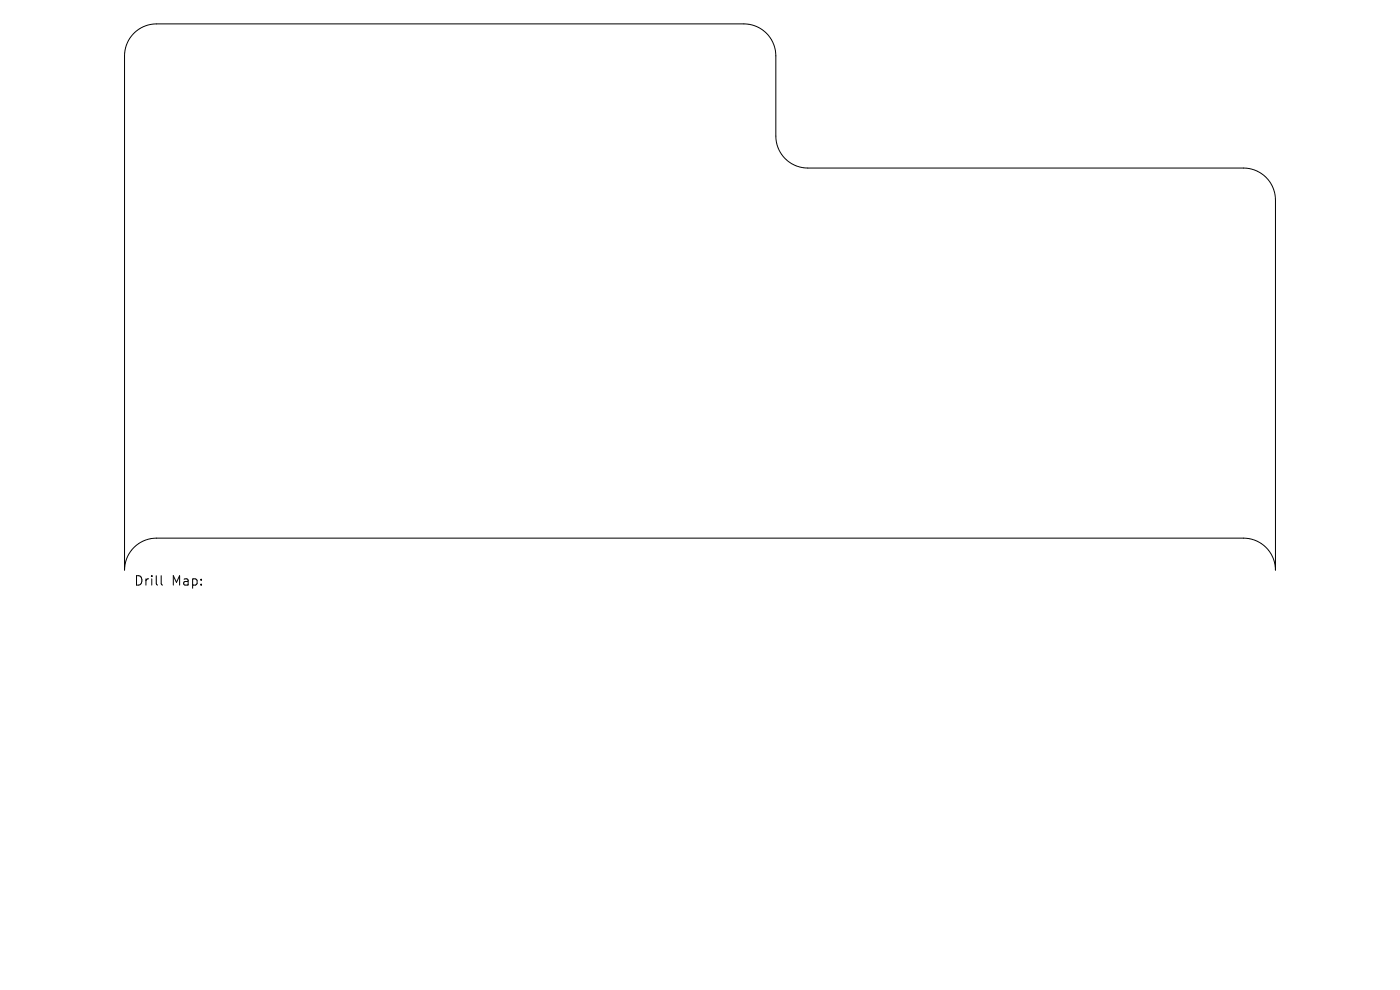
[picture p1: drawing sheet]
<svg xmlns="http://www.w3.org/2000/svg" width="297mm" height="210mm" viewBox="0 0 297 210" stroke-linecap="round" stroke-linejoin="round" font-family="sans-serif">
<defs><g id="words">
<g font-size="2.8">
<text x="28.4" y="124.5">Drill</text>
<text x="36.4" y="124.5">Map:</text>
</g>
</g></defs>
<path d="M28.4 7.1a6.8 6.8 0 0 1 4.8-2h124.6a6.8 6.8 0 0 1 6.8 6.8v17a6.8 6.8 0 0 0 6.8 6.7h92.4a6.8 6.8 0 0 1 6.8 6.8v78.5a6.8 6.8 0 0 0-6.8-6.7h-230.6a6.8 6.8 0 0 0-6.8 6.7v-109a6.8 6.8 0 0 1 2-4.8zM34.2 122.1v1.7l.3 .3" fill="none" stroke="#000" stroke-width=".21"/>
<use href="#words"/>
</svg>
